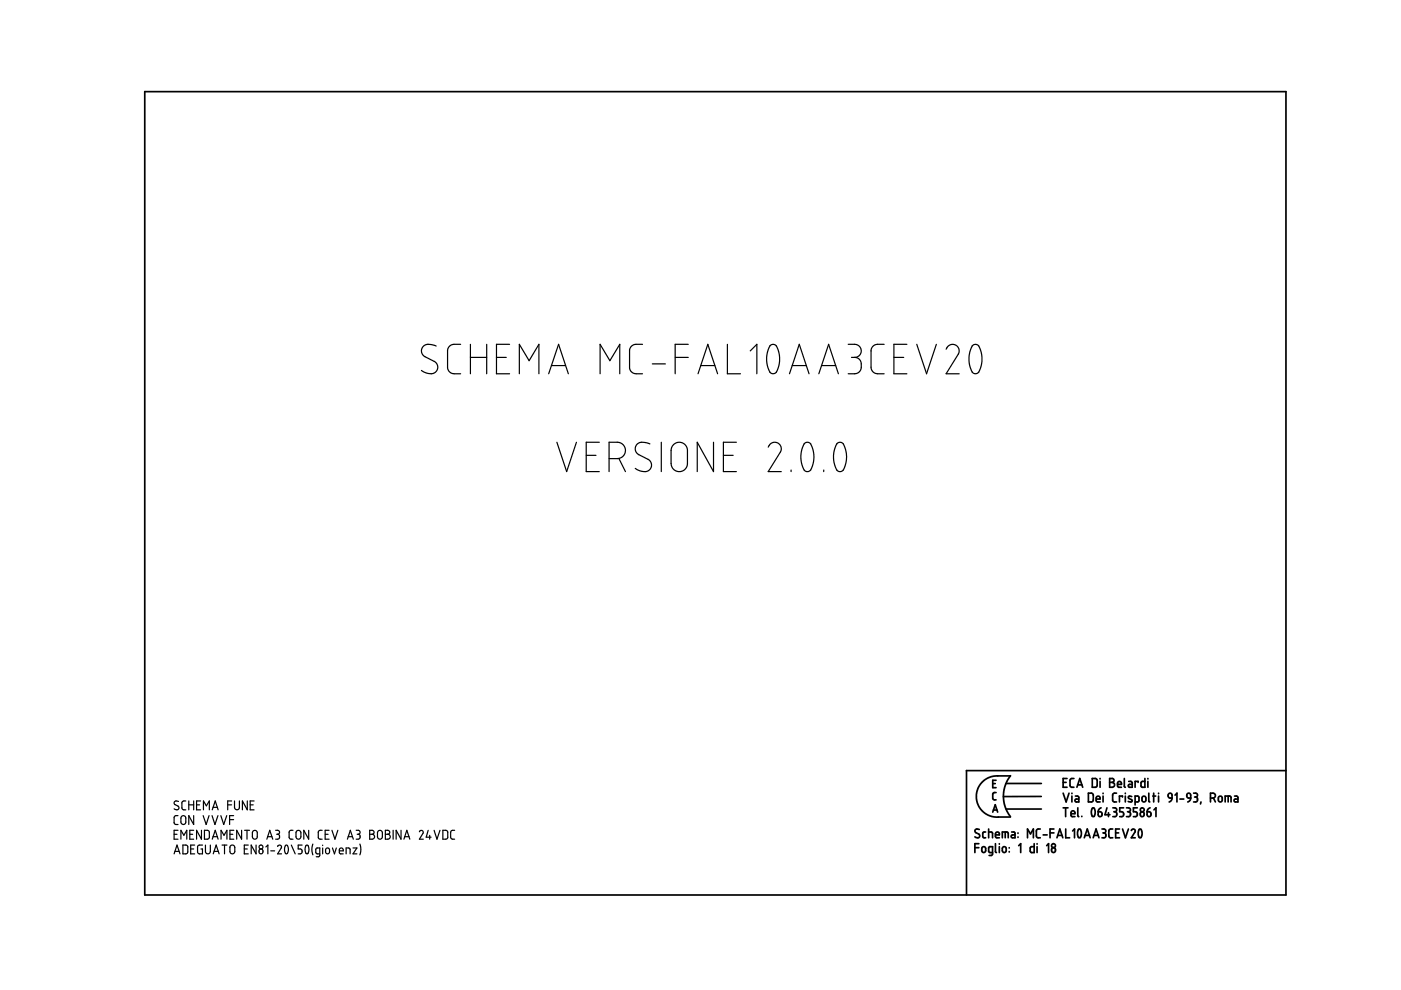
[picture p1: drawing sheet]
<svg xmlns="http://www.w3.org/2000/svg" width="297mm" height="210mm" viewBox="0 0 297 210" stroke-linecap="round" stroke-linejoin="round" font-family="sans-serif">
<g fill="none" stroke="#000" stroke-width=".36">
<path d="M30.7 19.4h241.9v170.4h-241.9zM206.7 179.7h.8M207.5 178.9h-.8v1.9M207.6 175.9l-.6-.1-.3 .4 .1 .3 .8 .4 .1 .5-.2 .2-.8-.2M208.2 179.7l.5-.2 .3 .3v.6l-.3 .3-.5-.1zM209 176.4h-.4l-.2 .2v.9l.2 .1h.4M209.6 176.4l.8 .1v1.1M209.6 175.8v1.8M210.5 166.1h.5M210.5 172.2l.5-1.6 .5 1.6M210.6 171.7h.8M211.1 177h.8l-.1-.5-.2-.1-.4 .1-.1 .9 .2 .2h.6"/>
<path d="M211.1 178.9v1.7l.2 .2M211.2 168h-.4l-.3 .3v1.1l.7 .2M211.2 165.4h-.7v1.6h.7M211.9 178.9v.1M211.9 179.5v1.3M212.5 177.6v-1.2h1.1l.2 1.2M212.6 179.7l.4-.2 .3 .3v.6l-.3 .3-.4-.1zM213.1 176.4v1.2M213.3 166.1h7.5M213.3 171.5h7.5M214 179.7v.1M214.2 164.5h-3.5l-.9 .3-.9 .5-.7 .6-.7 .9-.4 1-.1 1.1 .1 1.1 .4 .9 .7 1 .8 .6 .8 .5 .9 .2h3.5"/>
<path d="M214.2 164.5l-1 1.7-.5 2.2 .1 1.3 .3 1.3 1.1 2.1M214.5 176.4h.5l.2 .2v1h-.5a.31 .31 0 0 1-.3-.3 .31 .31 0 0 1 .3-.3h.5M215.8 176.6v.1M215.8 177.4v.1M216 179.3l.4-.4v1.9M217.8 177.6v-1.8l.7 1 .6-1v1.8M219.3 178.9v1.9l-.7-.1-.2-.3v-.7l.3-.2h.6M219.9 178.9v.1M219.9 179.5v1.3M220.6 175.8h-.6l-.3 .3 .1 1.3 .2 .2h.6M220.8 168.9h-8.1M221.2 177h.8"/>
<path d="M221.9 179.3l.4-.4v1.9M222.6 176.6h.9M223 179.9l.2-.2 .5 .2 .1 .5-.2 .3-.2 .1-.4-.2zM223.5 175.8h-.9v1.8M224.1 177.6l.6-1.8 .6 1.8M224.3 177.1h.8M225.4 165.9h.6M225.4 168.2l.6 1.8 .7-1.8M225.4 171.3h1M225.9 171.3v1.8M226 175.8v1.8h.8M226.2 165.1h-.8v1.8h.8"/>
<path d="M227.1 172.5h.8l-.1-.5-.4-.1-.3 .2v.8l.2 .2h.6M227.3 168.2v.1M227.3 168.8v1.2M227.4 176.2l.4-.4v1.8M227.7 165.1h-.6l-.2 .3v1.4l.3 .1h.5M228 168.8h.5l.2 .2v1h-.5a.31 .31 0 0 1-.3-.3 .31 .31 0 0 1 .3-.3h.5M228.3 166.9l.6-1.8 .7 1.8M228.5 166.4h.9M228.5 171.3v1.7l.2 .1M228.7 175.8a.62 .62 0 0 1 .6 .8l-.1 .7a.37 .37 0 0 1-.5 .3 .37 .37 0 0 1-.2-.5v-.6zM229.4 173.1h.1M229.9 177.6l.6-1.8 .6 1.8"/>
<path d="M230.1 177.1h.9M230.8 168.2h.7l.3 .3v1.2l-.3 .3h-.7zM231.6 165.1h.7l.3 .2v1.3l-.2 .3h-.8zM231.6 171.4a.53 .53 0 0 1 .5 .2 .53 .53 0 0 1 .1 .5l-.1 .7a.34 .34 0 0 1-.4 .3 .34 .34 0 0 1-.3-.4v-.6zM231.8 177.6l.6-1.8 .6 1.8M231.9 177.1h.9M232.4 169.4h.8v-.3l-.2-.3-.5 .1-.1 .9 .2 .2h.6M232.8 172.1h.6l.2 .2 .1 .5-.2 .3h-.3l-.3-.1zM233.2 165.1v.1M233.2 165.7v1.2M233.4 171.3l-.4 .3-.2 .5M233.6 175.8h.7l.1 .2v.4l-.4 .2"/>
<path d="M233.8 176.6h.2M233.9 168.2v.1M233.9 168.8v1.2M234 176.6l.4 .2v.6l-.2 .2h-.6M234.7 171.3l-.4 1.4h1M235 172.3v.8M235.3 165.1h.6l.3 .3-.1 .4-.3 .1 .4 .1 .1 .3-.1 .4-.3 .2h-.6zM235.3 165.9h.5M235.9 175.8h-.5l-.3 .3v1.3l.3 .2h.5M235.9 171.3h.7l.1 .2 .1 .3-.4 .3M236.2 172.1h.2M236.4 172.1l.3 .2 .1 .5-.3 .3h-.6"/>
<path d="M236.5 176.6h.7M236.7 168.2h-.5l-.3 .3v1.3l.3 .2h.5M236.9 166.3h.9l-.2-.5-.3-.1-.3 .1-.1 .9 .2 .2h.7M237.4 175.8h-.9v1.8h.9M238 169v-.2h-.7v1.2M238 175.8l.6 1.8 .6-1.8M238.2 171.3h-.8v.8h.6l.2 .4-.1 .6h-.7M238.4 165.1v1.7l.2 .1M238.6 168.2v.1M238.6 168.8v1.2M238.8 171.3h.5l.3 .2v.4l-.3 .2M239.1 172.1h.2"/>
<path d="M239.3 172.1l.4 .3-.1 .5-.2 .2h-.6M239.3 165.7h.5l.3 .2v1h-.6a.31 .31 0 0 1-.3-.3 .31 .31 0 0 1 .3-.3h.6M239.9 176.1l.3-.3 .4 .2 .1 .4-.8 1.2h.8M239.9 168.9l-.2-.1a.29 .29 0 0 0-.4 .1 .29 .29 0 0 0 .1 .4l.5 .2a.33 .33 0 0 1 0 .5 .33 .33 0 0 1-.5 0l-.2-.1M240.7 170l.7-.1 .1-.9-.2-.2h-.6v1.9M241.1 171.3h-.8v.8h.6l.2 .3-.1 .7h-.7M241.3 165.9v-.2h-.6v1.2M241.6 175.8a.61 .61 0 0 1 .5 .8v.7a.37 .37 0 0 1-.5 .3 .37 .37 0 0 1-.2-.5l-.1-.6zM241.9 172.3l.2-.2 .4 .2 .1 .5-.1 .2-.4 .1-.2-.1zM242.2 169l.2-.2 .4 .1 .2 .8-.2 .2-.4 .1-.3-.2zM242.7 165.1v1.8h-.6l-.2-.2 .1-.9 .2-.1h.5M243.2 172.1l.7 .2v.7l-.4 .1-.2-.1z"/>
<path d="M243.4 165.1v.1M243.4 165.7v1.2M243.6 168.2v1.6l.2 .2M243.8 171.3l-.4 .3-.2 .5M244.4 168.8h.6M244.6 168.2v1.8M244.7 171.7l.4-.4v1.8M245.6 168.2v.1M245.6 168.8v1.2M247.7 168.4l.3-.2 .4 .1 .1 .9-.7-.1zM248.5 169.2l-.2 .5-.4 .3M249.1 168.6l.4-.4v1.8"/>
<path d="M250.2 169.4h.8M251.7 168.3l.3-.1 .3 .1 .2 .9h-.6l-.2-.2zM252.5 169.2l-.2 .5-.5 .3M253.1 168.2l.7 .1 .1 .4-.4 .3M253.3 169h.2M253.5 169l.4 .2v.5l-.2 .3h-.6M254.6 170l-.1 .5M256.6 169.2l.9-.1 .2-.3-.1-.4-.4-.2h-.6v1.8M257.3 169.2l.4 .8M258.4 169l.2-.2 .4 .1 .1 .8-.1 .2-.4 .1-.3-.2zM259.8 170v-1.2l1.1 .1 .1 1.1M260.4 168.8v1.2"/>
<path d="M261.7 168.8h.6l.2 .3v.9h-.6a.31 .31 0 0 1-.3-.3 .31 .31 0 0 1 .3-.3h.6M272.6 163.4h-67.7v26.4M210.4 180.8h-.5l-.3-.2v-.9l.2-.2h.6v1.6l-.2 .3h-.5M214 180.6v.1"/>
<circle cx="223.4" cy="179.3" r=".42"/>
<circle cx="242.2" cy="171.7" r=".42"/>
</g>
<g fill="none" stroke="#000" stroke-width=".25">
<path d="M92.5 73.4l-1.3-.4-1 .1-.7 .6-.2 .7 .2 .5 .3 .5 2.7 1.6 .3 .7-.2 .9-.6 .5-.6 .1-1.2-.2-.9-.5M97.7 73l-2 .1-.5 .5-.3 .7 .1 4.1 .4 .5 .4 .3h1.9M99.7 73v6.2M99.7 75.8h3.5M103.2 73v6.2M105.3 75.8h2M108 73h-2.7v6.2h2.7M110.1 79.2v-6.2l2.1 3.5 2.1-3.5v6.2M116.3 79.2l2.1-6.2 2.1 6.2M116.9 77.5h3M127.2 79.2v-6.2l2.1 3.5 2.1-3.5v6.2M136.2 73l-1.9 .1-.5 .4-.3 .7v3.9l.1 .4 .5 .5 .4 .2h1.7"/>
<path d="M138.3 77.2h2.8M143.2 75.8h2.7M145.9 73h-2.7v6.2M148 79.2l2.1-6.2 2 6.2M148.6 77.5h3M154.2 73v6.2h2.8M159.1 74.4l1.4-1.4v6.2M163.2 73.3l.7-.3 .6 .2 .4 .7 .3 1.4 .1 1.3-.2 1.2-.5 1.1-.5 .3h-.5l-.4-.3-.6-1.8v-1.9zM167.4 79.2l2.1-6.2 2 6.2M168 77.5h2.9M173.6 79.2l2.1-6.2 2.1 6.2M174.2 77.5h3"/>
<path d="M179.8 73l1.9 .1 .4 .2 .4 .6 .1 .8-.2 .5-.6 .4-.6 .2M180.5 75.8h.7M181.2 75.8l.8 .2 .5 .6 .1 .5-.1 1.2-.4 .7-.5 .2h-1.8M187.5 73l-2 .1-.5 .5-.3 .6v3.8l.1 .5 .8 .7h1.9M189.5 75.8h2.1M192.3 73h-2.8v6.2h2.8M194.4 73l2 6.2 2.1-6.2M200.6 74l.5-.7 .9-.3 .6 .2 .4 .3 .4 .9-.2 .7-2.6 4.1h2.8M206.1 73.3l.7-.3 .6 .2 .5 1 .3 1.1v1.3l-.2 1.1-.5 1.2-.5 .3h-.5l-.4-.3-.6-1.9v-1.9zM118.1 93.8l2 6.2 2.1-6.2M124.3 96.5h2.1M127.1 93.8h-2.8v6.2h2.8"/>
<path d="M129.1 97.2h2l.9-.4 .5-.6 .1-.6-.1-.6-.3-.6-1-.6h-2.1v6.2M131.2 97.2l1.4 2.8M137.8 94.1l-1.2-.3-1 .1-.7 .5-.2 1 .2 .5 .4 .5 2.5 1.3 .3 .7-.1 .9-.5 .5-.5 .2-1.2-.1-1.1-.6M140.2 93.8v6.2M142.8 94.3l.7-.5h.8l.9 .4 .5 .8v3.6l-.2 .7-.8 .6-.4 .1-.9-.1-.5-.3-.5-.6-.1-.7v-2.9l.1-.5zM151.3 93.8v6.2l-3.5-6.2v6.2M153.4 96.5h2M156.1 93.8h-2.7v6.2h2.7M162.9 94.8l.6-.8 .9-.2 .9 .4 .4 .8-.2 .8-2.6 4.2h2.8M167.7 99.7v.3M170.6 94l.7-.2 .6 .3 .6 2.1v1.4l-.2 1.2-.5 .9-.5 .3h-.4l-.4-.3-.6-1.9v-2zM174.6 99.7v.3"/>
<path d="M177.5 94l.7-.2 .6 .3 .7 2.1v1.4l-.3 1.2-.4 .9-.5 .3-.6-.1-.3-.2-.6-2v-1.9zM36.9 176.9h.6M37.7 172.9l-.5 .1-.3 .2 .1 1.4 .3 .2h.4M37.7 176h-.8v1.9h.8M37.8 169.9l-.6-.1-.3 .5 1 .7v.4l-.4 .3-.6-.2M38.4 177.9v-1.9l.6 1.1 .6-1.1v1.9M38.5 173.1l.4-.2 .5 .4v1.1l-.4 .4h-.4l-.2-.3v-1.1zM38.8 179.2h.7l.3 .2v1.3l-.3 .3h-.7zM39.4 169.8h-.5l-.3 .4v1.2l.2 .3h.6M40 169.8v1.9M40 170.6h1.1M40.2 176.9h.7"/>
<path d="M41.1 172.9v1.9l-1.1-1.9v1.9M41.1 169.8v1.9M41.1 176h-.9v1.9h.9M41.3 179.2h-.9v1.8h.9M41.7 170.6h.6M42.5 169.8h-.8v1.9h.8M42.7 176v1.9l-1-1.9v1.9M42.9 179.2h-.8l-.2 .3v1.2l.3 .3h.7v-1h-.3M43.1 172.9l.6 1.9 .6-1.9M43.1 171.7v-1.9l.7 1.1 .6-1.1v1.9M43.3 176l.9 .1 .2 .2v1.3l-.3 .3h-.8zM43.6 179.2v1.4l.4 .4 .4-.1 .2-.2v-1.5"/>
<path d="M45 172.9l.6 1.9 .6-1.9M45 171.7l.6-1.9 .6 1.9M45 177.9l.6-1.9 .6 1.9M45.2 171.2h.9M45.2 177.4h.9M46.8 172.9l.6 1.9 .7-1.9M46.9 177.9v-1.9l.6 1.1 .6-1.1v1.9M47.1 179.2h1M47.6 179.2v1.8M48.3 170.6h.8M48.7 173.8h.8M48.7 176.9h.7"/>
<path d="M48.9 179.3l.5-.1 .3 .3 .1 1.1-.4 .4h-.4l-.3-.4zM49.1 169.8h-.8v1.9M49.5 172.9h-.8v1.9M49.6 176h-.9v1.9h.9M49.7 169.8l.1 1.6 .4 .3 .5-.3 .1-1.6M51.2 176v1.9l-1-1.9v1.9M51.9 176h1M52.4 176v1.9M52.4 169.8v1.9l-1-1.9v1.9M52.6 179.2h-.8v1.8h.8M53 170.6h.7M53.7 176.2l.5-.1 .3 .3v1.1l-.3 .4h-.4l-.2-.3-.1-1z"/>
<path d="M53.9 169.8h-.9v1.9h.9M54.3 179.2v1.8l-1-1.8v1.8M56.4 179.6l.4-.4v1.8M56.6 177.9l.6-1.9 .6 1.9M56.7 177.4h1M58.4 176l.6 .1 .2 .2v.4l-.3 .2M58.7 176.9h.2M58.9 176.9l.4 .3-.1 .5-.2 .2h-.6M58.9 179.5l.3-.3 .4 .1 .1 .4-.8 1.3h.8M60.5 179.3a.48 .48 0 0 1 .5 .1 .48 .48 0 0 1 .1 .6l-.1 .7a.35 .35 0 0 1-.4 .3 .35 .35 0 0 1-.2-.5l-.1-.6zM61.8 179.2l.8 1.8M62.1 176l-.5 .1-.3 .3 .1 1.3 .2 .2h.5"/>
<path d="M62.9 176.2l.5-.1 .4 .3v1.1l-.4 .4h-.4l-.2-.4v-1zM64.1 179.2h-.9v.8h.5l.4 .3-.2 .6-.7 .1M64.9 179.3a.48 .48 0 0 1 .5 .1 .48 .48 0 0 1 .1 .6l-.1 .7a.35 .35 0 0 1-.5 .3 .35 .35 0 0 1-.2-.5v-.7zM65.4 176v1.9l-1-1.9v1.9M66.3 179l-.2 .9 .2 1.4M68.3 176l-.5 .1-.3 .3v1.3l.3 .2h.5M68.4 179.2v.1M68.4 179.8v1.2M68.9 176.9h.7M69.1 179.9l.4-.1 .3 .3v.6l-.2 .3h-.3l-.3-.3zM69.8 176h-.9v1.9h.9M70.4 176l.6 1.9 .6-1.9"/>
<path d="M70.5 179.8l.4 1.2 .4-1.2M73.7 177.9l.6-1.9 .6 1.9M73.8 177.4h.9M74.8 179.8h.9l-.9 1.2h.9M75.5 176l.6 .1 .2 .2v.4l-.4 .2M75.7 176.9h.2M75.9 176.9l.4 .2v.5l-.2 .3h-.6M76.3 179l.2 1-.2 1.3M78.4 176l.6 .1 .3 .2-.1 .5-.3 .1 .3 .1 .2 .3-.1 .4-.2 .2h-.7zM78.4 176.9h.5M80.2 176.2l.5-.1 .4 .3v1.1l-.4 .4h-.4l-.2-.3-.1-1.1zM81.7 176l.6 .1 .3 .2-.1 .5-.3 .1 .3 .1 .2 .3v.4l-.3 .2h-.7z"/>
<path d="M81.7 176.9h.5M83.4 176v1.9M85 176v1.9l-1-1.9v1.9M85.6 177.9l.7-1.9 .6 1.9M85.8 177.4h.9M88.9 176.4l.2-.3h.3l.3 .3-.8 1.5h.8M90.8 176l-.4 1.5h1M91.1 177.1v.8M92 176l.6 1.9 .7-1.9M93.9 176l.8 .1 .2 .3v1.2l-.3 .3h-.7zM96.4 176l-.6 .1-.3 .3 .1 1.3 .2 .2h.6M36.9 181l.6-1.8 .7 1.8"/>
<path d="M37.1 180.5h.9M40.4 180h.7M45.2 181l.6-1.8 .7 1.8M45.4 180.5h.9M51.8 180h.6M55 180.1l.4-.1 .3 .2 .1 .5-.2 .3h-.3l-.3-.1zM57.4 180.4h.8M67.8 181h-.6l-.2-.1v-.8l.1-.3h.7v1.6l-.2 .3h-.5M71.9 180.4h.9l-.2-.5-.3-.1-.3 .1-.1 .9 .3 .2h.6M73.4 181v-1.2h.6l.2 .1v1.1"/>
<circle cx="55.3" cy="179.6" r=".42"/>
</g>
</svg>
